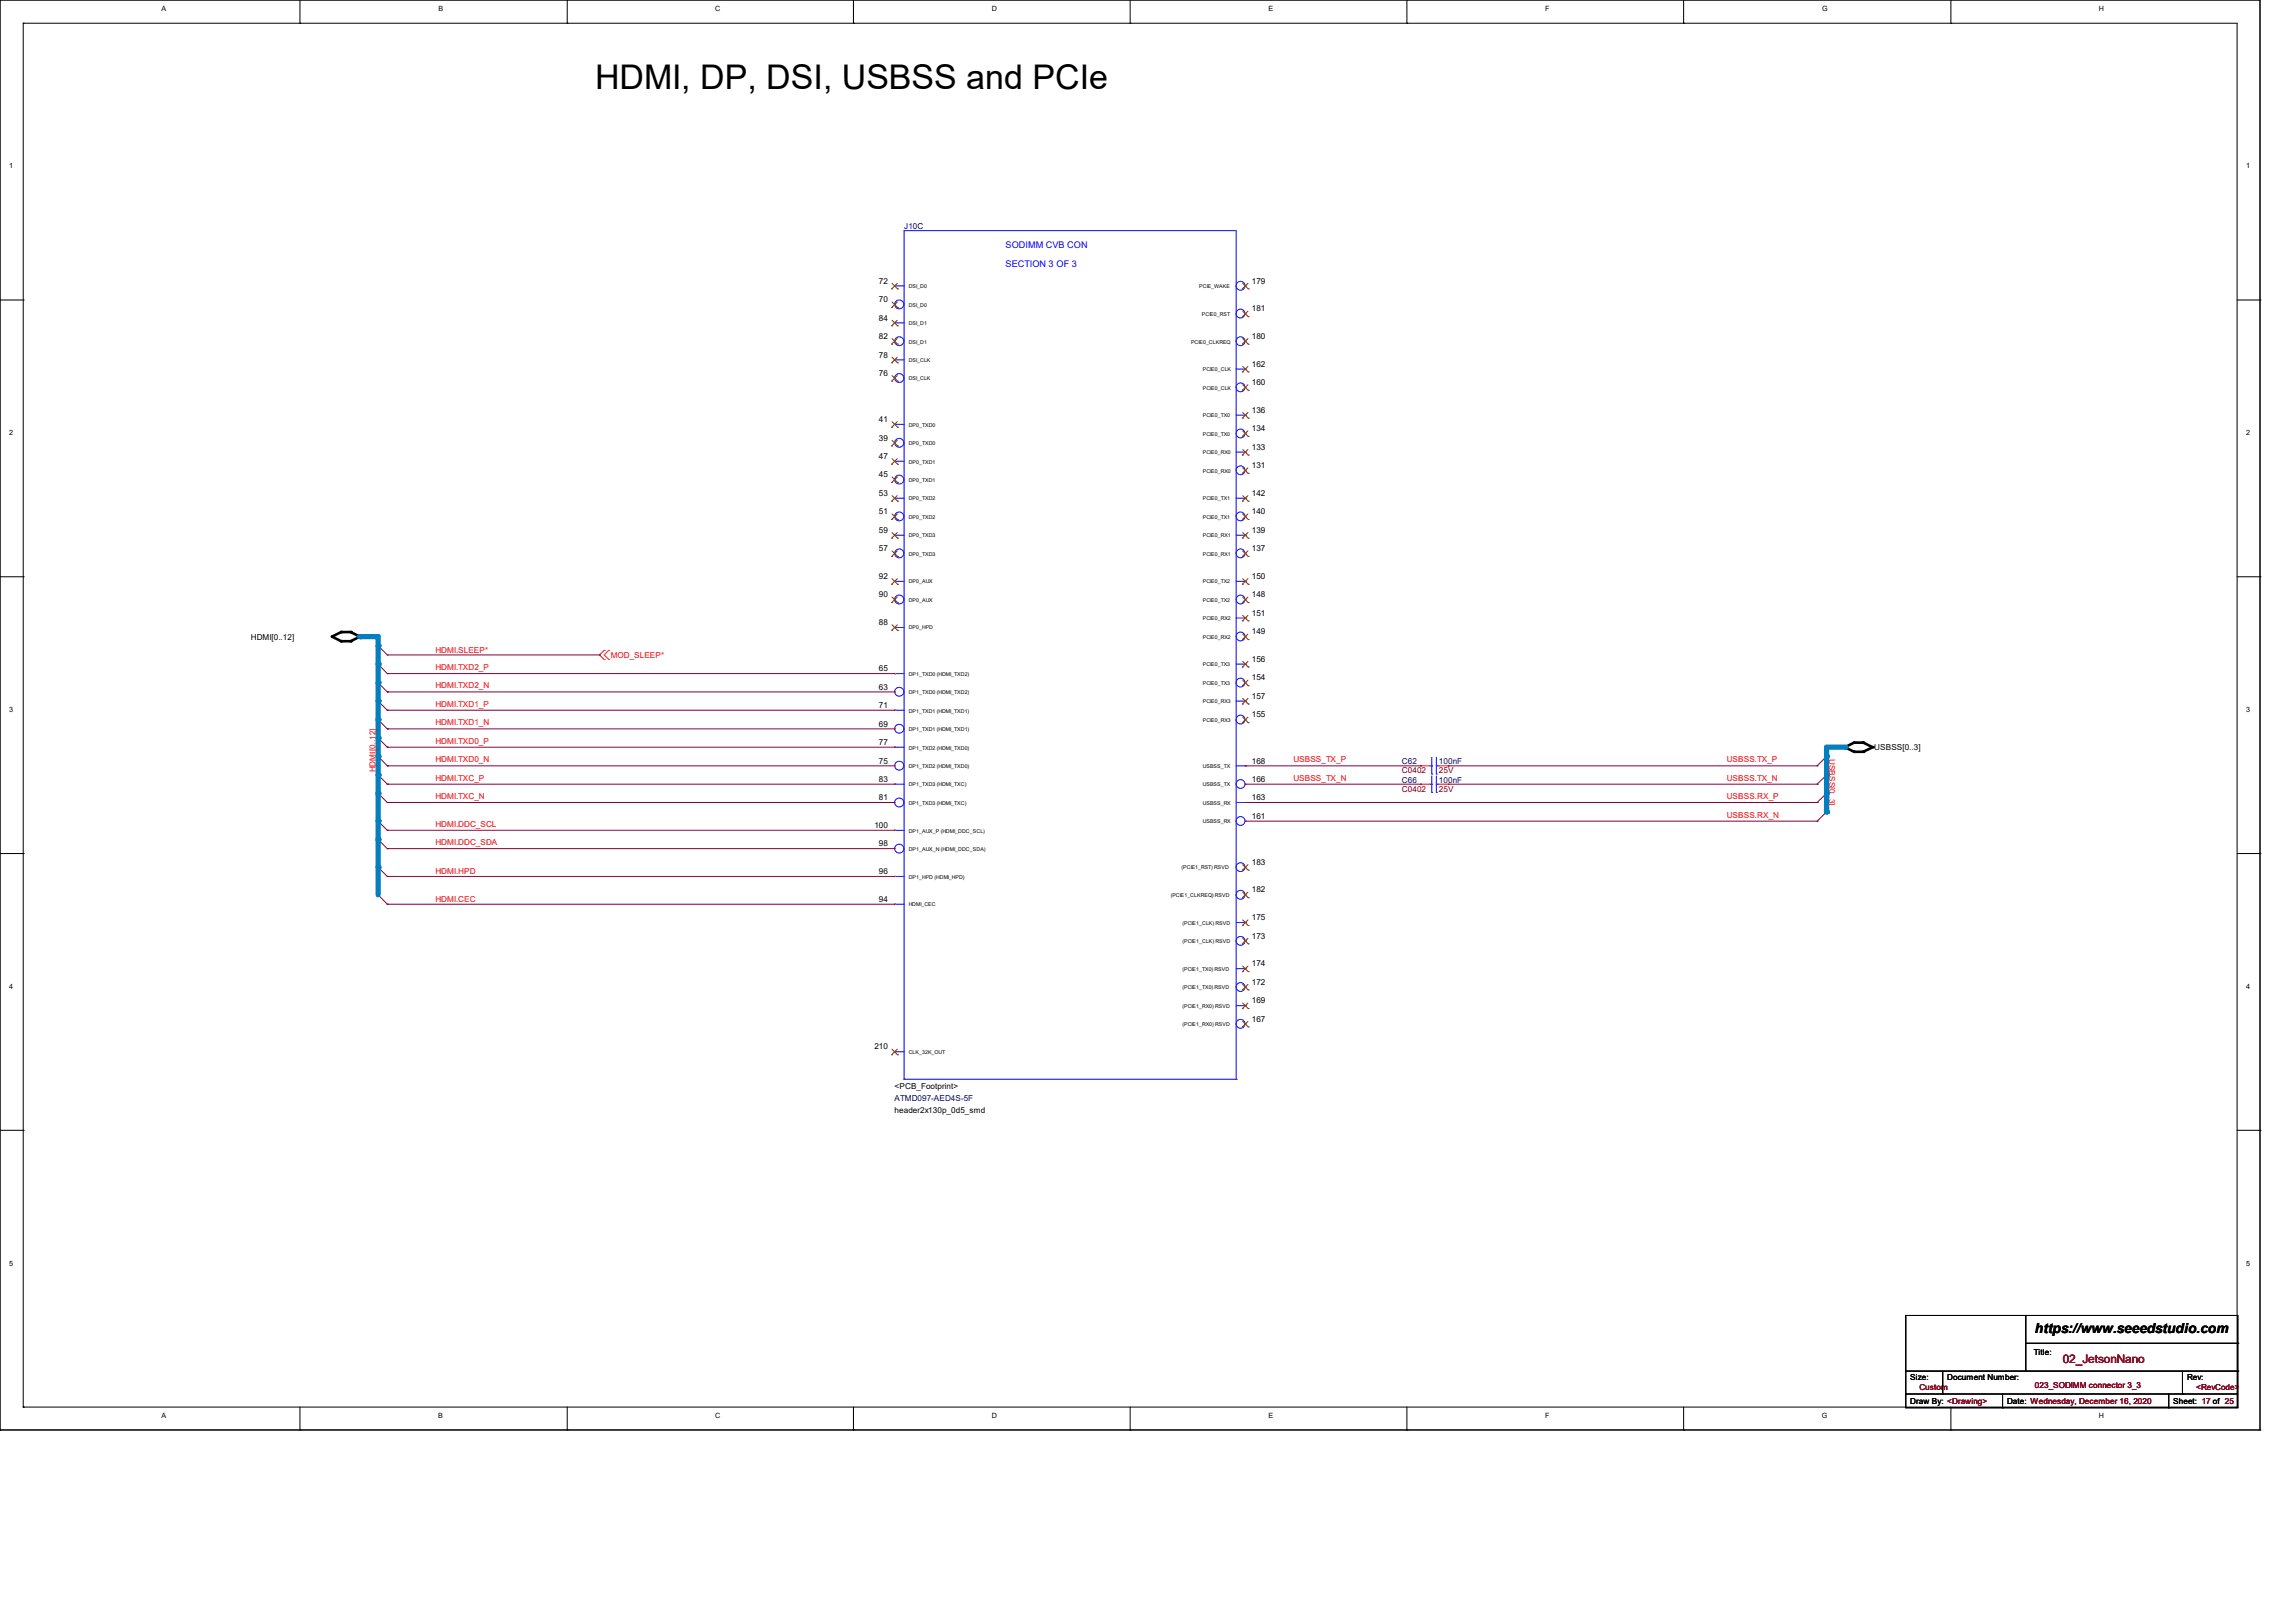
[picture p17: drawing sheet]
<svg xmlns="http://www.w3.org/2000/svg" width="297mm" height="210mm" viewBox="0 0 297 210" stroke-linecap="round" stroke-linejoin="round" font-family="sans-serif">
<defs><g id="words">
<text font-size="4.4" x="77" y="11.5">HDMI, DP, DSI, USBSS and PCIe</text>
<text font-size="1.8" x="263.4" y="172.6">https://www.seeedstudio.com</text>
<text font-size="1.5" fill="#800000" x="267" y="176.4">02_JetsonNano</text>
<g font-size="1.2" fill="#00f">
<text x="130.1" y="34.5">SECTION 3 OF 3</text>
<text x="130.1" y="32.1">SODIMM CVB CON</text>
</g>
<g font-size="1.1" fill="#000080">
<text x="117" y="29.6">J10C</text>
<text x="181.4" y="98.8">C62</text>
<text x="181.4" y="101.3">C66</text>
<text x="186.2" y="98.8">100nF</text>
<text x="186.2" y="101.3">100nF</text>
<text x="115.8" y="142.5">ATMD097-AED4S-5F</text>
</g>
<g font-size="1.1">
<text x="113.7" y="39.1">70</text>
<text x="113.7" y="36.7">72</text>
<text x="113.7" y="41.5">84</text>
<text x="162" y="36.7">179</text>
<text x="162" y="40.3">181</text>
<text x="113.7" y="46.3">78</text>
<text x="113.7" y="43.9">82</text>
<text x="162" y="47.5">162</text>
<text x="162" y="43.9">180</text>
<text x="113.7" y="48.6">76</text>
<text x="162" y="53.4">136</text>
<text x="162" y="49.8">160</text>
<text x="113.7" y="57">39</text>
<text x="113.7" y="54.6">41</text>
<text x="113.7" y="59.4">47</text>
<text x="162" y="58.2">133</text>
<text x="162" y="55.8">134</text>
<text x="113.7" y="61.8">45</text>
<text x="113.7" y="64.2">53</text>
<text x="162" y="60.6">131</text>
<text x="162" y="64.2">142</text>
<text x="113.7" y="66.5">51</text>
<text x="113.7" y="71.3">57</text>
<text x="113.7" y="69">59</text>
<text x="162" y="71.3">137</text>
<text x="162" y="69">139</text>
<text x="162" y="66.5">140</text>
<text x="113.7" y="77.3">90</text>
<text x="113.7" y="74.9">92</text>
<text x="162" y="77.3">148</text>
<text x="162" y="74.9">150</text>
<text x="32.5" y="82.8">HDMI[0..12]</text>
<text x="113.7" y="80.9">88</text>
<text x="162" y="82.1">149</text>
<text x="162" y="79.7">151</text>
<text x="113.7" y="89.2">63</text>
<text x="113.7" y="86.9">65</text>
<text x="162" y="88.1">154</text>
<text x="162" y="85.6">156</text>
<text x="113.7" y="94">69</text>
<text x="113.7" y="91.6">71</text>
<text x="162" y="92.8">155</text>
<text x="162" y="90.4">157</text>
<text x="113.7" y="98.8">75</text>
<text x="113.7" y="96.4">77</text>
<text x="113.7" y="101.2">83</text>
<text x="162" y="101.2">166</text>
<text x="162" y="98.8">168</text>
<text x="242.6" y="97.1">USBSS[0..3]</text>
<text x="113.2" y="107.1">100</text>
<text x="113.7" y="103.5">81</text>
<text x="162" y="106">161</text>
<text x="162" y="103.5">163</text>
<text x="113.7" y="113.1">96</text>
<text x="113.7" y="109.5">98</text>
<text x="162" y="111.9">183</text>
<text x="113.7" y="116.7">94</text>
<text x="162" y="119.1">175</text>
<text x="162" y="115.5">182</text>
<text x="162" y="121.5">173</text>
<text x="162" y="125.1">174</text>
<text x="162" y="129.8">169</text>
<text x="162" y="127.4">172</text>
<text x="113.2" y="135.8">210</text>
<text x="162" y="132.2">167</text>
<text x="115.8" y="140.9">&lt;PCB_Footprint&gt;</text>
<text x="115.8" y="144">header2x130p_0d5_smd</text>
<text x="247.2" y="178.6">Size:</text>
<text x="252" y="178.6">Document Number:</text>
<text x="263.2" y="175.4">Title:</text>
<text x="283" y="178.6">Rev:</text>
<text x="247.2" y="181.7">Draw By: &lt;Drawing&gt;</text>
<text x="259.8" y="181.7">Date: Wednesday, December 16, 2020</text>
<text x="281.3" y="181.7">Sheet: 17 of 25</text>
</g>
<g font-size="1.1" fill="#f00">
<text x="56.3" y="89.1">HDMI.TXD2_N</text>
<text x="56.3" y="86.7">HDMI.TXD2_P</text>
<text x="56.3" y="84.5">HDMI.SLEEP*</text>
<text x="79" y="85.1">MOD_SLEEP*</text>
<text x="56.3" y="93.9">HDMI.TXD1_N</text>
<text x="56.3" y="91.4">HDMI.TXD1_P</text>
<text x="48.6" y="99.9" transform="rotate(-90 48.6 99.9)">HDMI[0..12]</text>
<text x="56.3" y="101">HDMI.TXC_P</text>
<text x="56.3" y="98.6">HDMI.TXD0_N</text>
<text x="56.3" y="96.2">HDMI.TXD0_P</text>
<text x="167.4" y="101">USBSS_TX_N</text>
<text x="167.4" y="98.6">USBSS_TX_P</text>
<text x="223.5" y="98.6">USBSS.TX_P</text>
<text x="223.5" y="101">USBSS.TX_N</text>
<text x="236.7" y="98.2" transform="rotate(90 236.7 98.2)">USBSS[0..3]</text>
<text x="56.3" y="107">HDMI.DDC_SCL</text>
<text x="56.3" y="103.4">HDMI.TXC_N</text>
<text x="223.5" y="105.8">USBSS.RX_N</text>
<text x="223.5" y="103.4">USBSS.RX_P</text>
<text x="56.3" y="109.3">HDMI.DDC_SDA</text>
<text x="56.3" y="113.2">HDMI.HPD</text>
<text x="56.3" y="116.8">HDMI.CEC</text>
</g>
<g font-size="1.1" fill="#800000">
<text x="181.4" y="100.1">C0402</text>
<text x="186.2" y="100.1">25V</text>
<text x="181.4" y="102.4">C0402</text>
<text x="186.2" y="102.4">25V</text>
<text x="248.4" y="179.9">Custom</text>
<text x="263.4" y="179.6">023_SODIMM connector 3_3</text>
<text x="284.2" y="179.9">&lt;RevCode&gt;</text>
</g>
<g font-size=".9">
<text x="20.9" y="1.4">A</text>
<text x="56.7" y="1.4">B</text>
<text x="92.5" y="1.4">C</text>
<text x="128.4" y="1.4">D</text>
<text x="164.2" y="1.4">E</text>
<text x="200" y="1.4">F</text>
<text x="235.8" y="1.4">G</text>
<text x="271.6" y="1.4">H</text>
<text x="1.2" y="21.8">1</text>
<text x="290.7" y="21.8">1</text>
<text x="1.2" y="56.3">2</text>
<text x="290.7" y="56.3">2</text>
<text x="1.2" y="92.2">3</text>
<text x="290.7" y="92.2">3</text>
<text x="1.2" y="128">4</text>
<text x="290.7" y="128">4</text>
<text x="1.2" y="163.8">5</text>
<text x="290.7" y="163.8">5</text>
<text x="20.9" y="183.5">A</text>
<text x="56.7" y="183.5">B</text>
<text x="92.5" y="183.5">C</text>
<text x="128.4" y="183.5">D</text>
<text x="164.2" y="183.5">E</text>
<text x="200" y="183.5">F</text>
<text x="235.8" y="183.5">G</text>
<text x="271.6" y="183.5">H</text>
</g>
<g font-size=".7">
<text x="117.6" y="39.7">DSI_D0</text>
<text x="117.6" y="37.3">DSI_D0</text>
<text x="155.2" y="37.3">PCIE_WAKE</text>
<text x="155.5" y="40.9">PCIE0_RST</text>
<text x="117.6" y="46.8">DSI_CLK</text>
<text x="117.6" y="44.4">DSI_D1</text>
<text x="117.6" y="42.1">DSI_D1</text>
<text x="154.1" y="44.4">PCIE0_CLKREQ</text>
<text x="117.6" y="49.2">DSI_CLK</text>
<text x="155.7" y="50.4">PCIE0_CLK</text>
<text x="155.7" y="48">PCIE0_CLK</text>
<text x="117.6" y="57.6">DP0_TXD0</text>
<text x="117.6" y="55.2">DP0_TXD0</text>
<text x="117.6" y="60">DP0_TXD1</text>
<text x="155.7" y="58.8">PCIE0_RX0</text>
<text x="155.7" y="56.4">PCIE0_TX0</text>
<text x="155.7" y="54">PCIE0_TX0</text>
<text x="117.6" y="62.4">DP0_TXD1</text>
<text x="117.6" y="64.7">DP0_TXD2</text>
<text x="155.7" y="61.2">PCIE0_RX0</text>
<text x="155.7" y="64.7">PCIE0_TX1</text>
<text x="117.6" y="67.1">DP0_TXD2</text>
<text x="117.6" y="71.9">DP0_TXD3</text>
<text x="117.6" y="69.5">DP0_TXD3</text>
<text x="155.7" y="71.9">PCIE0_RX1</text>
<text x="155.7" y="69.5">PCIE0_RX1</text>
<text x="155.7" y="67.1">PCIE0_TX1</text>
<text x="117.6" y="77.9">DP0_AUX</text>
<text x="117.6" y="75.5">DP0_AUX</text>
<text x="155.7" y="77.9">PCIE0_TX2</text>
<text x="155.7" y="75.5">PCIE0_TX2</text>
<text x="117.6" y="81.4">DP0_HPD</text>
<text x="155.7" y="82.6">PCIE0_RX2</text>
<text x="155.7" y="80.3">PCIE0_RX2</text>
<text x="117.6" y="89.8">DP1_TXD0 (HDMI_TXD2)</text>
<text x="117.6" y="87.4">DP1_TXD0 (HDMI_TXD2)</text>
<text x="155.7" y="88.6">PCIE0_TX3</text>
<text x="155.7" y="86.2">PCIE0_TX3</text>
<text x="117.6" y="94.6">DP1_TXD1 (HDMI_TXD1)</text>
<text x="117.6" y="92.2">DP1_TXD1 (HDMI_TXD1)</text>
<text x="155.7" y="93.4">PCIE0_RX3</text>
<text x="155.7" y="91">PCIE0_RX3</text>
<text x="117.6" y="99.4">DP1_TXD2 (HDMI_TXD0)</text>
<text x="117.6" y="97">DP1_TXD2 (HDMI_TXD0)</text>
<text x="117.6" y="101.8">DP1_TXD3 (HDMI_TXC)</text>
<text x="155.7" y="101.8">USBSS_TX</text>
<text x="155.7" y="99.4">USBSS_TX</text>
<text x="117.6" y="104.1">DP1_TXD3 (HDMI_TXC)</text>
<text x="117.6" y="107.7">DP1_AUX_P (HDMI_DDC_SCL)</text>
<text x="155.7" y="106.5">USBSS_RX</text>
<text x="155.7" y="104.1">USBSS_RX</text>
<text x="117.6" y="113.7">DP1_HPD (HDMI_HPD)</text>
<text x="117.6" y="110.1">DP1_AUX_N (HDMI_DDC_SDA)</text>
<text x="152.9" y="112.5">(PCIE1_RST) RSVD</text>
<text x="117.6" y="117.3">HDMI_CEC</text>
<text x="151.5" y="116.1">(PCIE1_CLKREQ) RSVD</text>
<text x="153" y="119.7">(PCIE1_CLK) RSVD</text>
<text x="153" y="122">(PCIE1_CLK) RSVD</text>
<text x="153" y="125.6">(PCIE1_TX0) RSVD</text>
<text x="153" y="130.4">(PCIE1_RX0) RSVD</text>
<text x="153" y="128">(PCIE1_TX0) RSVD</text>
<text x="117.6" y="136.4">CLK_32K_OUT</text>
<text x="153" y="132.8">(PCIE1_RX0) RSVD</text>
</g>
</g></defs>
<g fill="none" stroke="#000" stroke-width=".13">
<path d="M0 0h.1M0 0h292.5v185M0 0v185M3 3h.1M3 3h286.5v179.1M3 3v179.1M38.8 3h.1M38.8 0v3M73.4 3h.1M73.4 0v3M110.4 3h.1M110.4 0v3"/>
<path d="M146.3 3h.1M146.3 0v3M182.1 3h.1M182.1 0v3M217.9 3h.1M217.9 0v3M252.5 3h.1M252.5 0v3M0 38.8h3M3 38.8h.1M289.5 38.8h3M292.5 38.8h.1"/>
<path d="M0 74.6h3M3 74.6h.1M289.5 74.6h3M292.5 74.6h.1M0 110.4h3M3 110.4h.1M289.5 110.4h3M292.5 110.4h.1M0 146.3h3M3 146.3h.1M289.5 146.3h3M292.5 146.3h.1"/>
<path d="M246.6 170.2h43v12h-43zM246.6 177.4h43M251.4 177.4v3M262.2 170.2h.1M262.2 170.2v7.2M262.2 173.8h27.4M282.4 177.4v3M289.6 177.4h.1M289.6 173.8h.1M0 185h.1M0 185h292.5M3 182.1h.1"/>
<path d="M3 182.1h286.5M38.8 185h.1M38.8 182.1v2.9M73.4 185h.1M73.4 182.1v2.9M110.4 185h.1M110.4 182.1v2.9M146.3 185h.1M146.3 182.1v2.9M182.1 185h.1M182.1 182.1v2.9M217.9 185h.1"/>
<path d="M217.9 182.1v2.9M246.6 180.4h.1M246.6 180.4h43M251.4 180.4h.1M252.5 185h.1M252.5 182.1v2.9M259.2 182.2h.1M259.2 180.4v1.8M280.7 182.2h.1M280.7 180.4v1.8M282.4 180.4h.1M289.5 182.1h.1"/>
<path d="M292.5 185h.1"/>
</g>
<path d="M43 82.4l1.2-.6h1.2l1.2 .6-1.2 .6h-1.2zM238.8 96.7l1.1-.6h1.2l1.3 .6-1.3 .6h-1.2z" fill="none" stroke="#000" stroke-width=".34"/>
<g fill="#000">
<circle cx="43" cy="82.4" r=".17"/>
<circle cx="44.2" cy="81.8" r=".17"/>
<circle cx="44.2" cy="83" r=".17"/>
<circle cx="45.4" cy="81.8" r=".17"/>
<circle cx="45.4" cy="83" r=".17"/>
<circle cx="46.6" cy="82.4" r=".17"/>
<circle cx="238.8" cy="96.7" r=".17"/>
<circle cx="239.9" cy="96.1" r=".17"/>
<circle cx="239.9" cy="97.3" r=".17"/>
<circle cx="241.1" cy="97.3" r=".17"/>
<circle cx="241.1" cy="96.1" r=".17"/>
<circle cx="242.4" cy="96.7" r=".17"/>
</g>
<g fill="none" stroke="#f00" stroke-width=".13">
<path d="M115.8 39.4h.1M115.8 37h.1M161.2 37h.1M115.8 57.3h.1M115.8 54.9h.1M115.8 59.7h.1M115.8 48.9h.1M115.8 46.6h.1M115.8 44.2h.1M115.8 41.8h.1M161.2 58.5h.1M161.2 56.1h.1"/>
<path d="M161.2 53.7h.1M161.2 50.1h.1M161.2 47.8h.1M161.2 44.2h.1M161.2 40.6h.1M115.8 62.1h.1M115.8 66.8h.1M115.8 64.5h.1M115.8 71.6h.1M115.8 69.3h.1M115.8 77.6h.1M115.8 75.2h.1"/>
<path d="M161.2 60.9h.1M161.2 71.6h.1M161.2 69.3h.1M161.2 66.8h.1M161.2 64.5h.1M161.2 77.6h.1M161.2 75.2h.1M161.2 80h.1M78.2 84.2h.1M78.2 85.3h.1M78.2 84.2l-.6 .6 .6 .5M78.8 85.3h.1"/>
<path d="M78.8 84.2h.1M78.8 84.2l-.6 .6 .6 .5M115.8 89.5h.1M115.8 87.2h.1M115.8 94.3h.1M115.8 91.9h.1M115.8 99.1h.1M115.8 96.7h.1M115.8 81.2h.1M161.2 82.4h.1M161.2 88.3h.1M161.2 93.1h.1"/>
<path d="M161.2 85.9h.1M161.2 90.7h.1M161.2 99.1h.1M183.9 99.1h.1M183.9 99.1h1.1M186.2 99.1h1.2M187.4 99.1h.1M115.8 103.8h.1M115.8 101.5h.1M115.8 117h.1M115.8 113.4h.1M115.8 109.8h.1"/>
<path d="M115.8 107.4h.1M161.2 106.3h.1M161.2 103.8h.1M161.2 101.5h.1M161.2 119.4h.1M161.2 115.8h.1M161.2 112.2h.1M183.9 101.5h.1M183.9 101.5h1.1M186.2 101.5h1.2M187.4 101.5h.1M115.8 136.1h.1"/>
<path d="M161.2 132.5h.1M161.2 130.1h.1M161.2 127.7h.1M161.2 121.8h.1M161.2 125.3h.1"/>
</g>
<g fill="none" stroke="#800040" stroke-width=".13">
<path d="M48.9 85.9l1.2 1.3M48.9 88.3l1.2 1.2M48.9 90.7l1.2 1.2M48.9 93.1l1.2 1.2M48.9 95.5l1.2 1.2M48.9 97.9l1.2 1.2M48.9 83.6l1.2 1.2M50.1 87.2h.1M50.1 89.5h.1M50.1 91.9h.1M50.1 94.3h.1M50.1 96.7h.1"/>
<path d="M50.1 99.1h.1M50.1 84.8h.1M50.1 99.1h65.7M50.1 96.7h65.7M50.1 94.3h65.7M50.1 91.9h65.7M50.1 89.5h65.7M50.1 87.2h65.7M161.2 99.1h22.7M183.9 99.1h.1M235.2 99.1h.1M236.4 97.9l-1.2 1.2"/>
<path d="M48.9 100.3l1.2 1.2M48.9 102.7l1.2 1.1M48.9 106.3l1.2 1.1M48.9 108.6l1.2 1.2M48.9 112.2l1.2 1.2M48.9 115.8l1.2 1.2M50.1 101.5h.1M50.1 103.8h.1M50.1 107.4h.1M50.1 109.8h.1M50.1 113.4h.1M50.1 117h.1"/>
<path d="M50.1 117h65.7M50.1 107.4h65.7M50.1 109.8h65.7M50.1 113.4h65.7M50.1 103.8h65.7M50.1 101.5h65.7M161.2 103.8h74M161.2 101.5h22.7M161.2 106.3h74M183.9 101.5h.1M235.2 101.5h.1M235.2 103.8h.1"/>
<path d="M235.2 106.3h.1M236.4 100.3l-1.2 1.2M236.4 102.7l-1.2 1.1M236.4 105.1l-1.2 1.2"/>
</g>
<g fill="none" stroke="#00f" stroke-width=".13">
<path d="M115.8 37h.1M115.8 37h1.2M117 29.8h.1M117 29.8h43v109.9M117 29.8v109.9M115.8 46.6h.1M115.8 41.8h.1M115.8 54.9h.1M115.8 59.7h.1M115.8 46.6h1.2M115.8 41.8h1.2M115.8 54.9h1.2"/>
<path d="M115.8 59.7h1.2M160 58.5h1.2M160 53.7h1.2M160 47.8h1.2M161.2 58.5h.1M161.2 53.7h.1M161.2 47.8h.1M115.8 75.2h.1M115.8 69.3h.1M115.8 64.5h.1M115.8 75.2h1.2M115.8 69.3h1.2"/>
<path d="M115.8 64.5h1.2M160 80h1.2M160 75.2h1.2M160 69.3h1.2M160 64.5h1.2M161.2 80h.1M161.2 75.2h.1M161.2 69.3h.1M161.2 64.5h.1M115.8 87.2h.1M115.8 96.7h.1M115.8 91.9h.1"/>
<path d="M115.8 81.2h.1M115.8 87.2h1.2M115.8 96.7h1.2M115.8 91.9h1.2M115.8 81.2h1.2M160 90.7h1.2M160 85.9h1.2M160 99.1h1.2M161.2 90.7h.1M161.2 85.9h.1M161.2 99.1h.1M185 99.1h.3"/>
<path d="M185.3 99.1h.1M185.3 98v2.2M185.9 99.1h.1M185.9 99.1h.3M185.9 98v2.2M115.8 117h.1M115.8 107.4h.1M115.8 101.5h.1M115.8 113.4h.1M115.8 117h1.2M115.8 107.4h1.2M115.8 101.5h1.2"/>
<path d="M115.8 113.4h1.2M160 103.8h1.2M160 119.4h1.2M161.2 103.8h.1M161.2 119.4h.1M185 101.5h.3M185.3 100.2h.1M185.3 102.5h.1M185.3 101.5h.1M185.3 100.4v2.1M185.9 100.2h.1M185.9 102.5h.1"/>
<path d="M185.9 101.5h.1M185.9 101.5h.3M185.9 100.4v2.1M115.8 136.1h.1M115.8 136.1h1.2M117 139.7h.1M117 139.7h43M160 139.7h.1M160 130.1h1.2M160 125.3h1.2M161.2 130.1h.1M161.2 125.3h.1"/>
<circle cx="116.4" cy="39.4" r=".58"/>
<circle cx="160.5" cy="37" r=".57"/>
<circle cx="116.4" cy="48.9" r=".58"/>
<circle cx="116.4" cy="57.3" r=".58"/>
<circle cx="116.4" cy="44.2" r=".58"/>
<circle cx="160.5" cy="56.1" r=".57"/>
<circle cx="160.5" cy="40.6" r=".57"/>
<circle cx="160.5" cy="50.1" r=".57"/>
<circle cx="160.5" cy="44.2" r=".57"/>
<circle cx="116.4" cy="71.6" r=".58"/>
<circle cx="116.4" cy="77.6" r=".58"/>
<circle cx="116.4" cy="62.1" r=".58"/>
<circle cx="116.4" cy="66.8" r=".58"/>
<circle cx="160.5" cy="66.8" r=".57"/>
<circle cx="160.5" cy="71.6" r=".57"/>
<circle cx="160.5" cy="77.6" r=".57"/>
<circle cx="160.5" cy="60.9" r=".57"/>
<circle cx="116.4" cy="94.3" r=".58"/>
<circle cx="116.4" cy="99.1" r=".58"/>
<circle cx="116.4" cy="89.5" r=".58"/>
<circle cx="160.5" cy="82.4" r=".57"/>
<circle cx="160.5" cy="93.1" r=".57"/>
<circle cx="160.5" cy="88.3" r=".57"/>
<circle cx="116.4" cy="103.8" r=".58"/>
<circle cx="116.4" cy="109.8" r=".58"/>
<circle cx="160.5" cy="115.8" r=".57"/>
<circle cx="160.5" cy="112.2" r=".57"/>
<circle cx="160.5" cy="106.2" r=".57"/>
<circle cx="160.5" cy="101.5" r=".57"/>
<circle cx="160.5" cy="132.5" r=".57"/>
<circle cx="160.5" cy="127.7" r=".57"/>
<circle cx="160.5" cy="121.8" r=".57"/>
</g>
<g fill="none" stroke="#804000" stroke-width=".13">
<path d="M115.4 39.8h.1M115.4 37.4h.1M115.4 39.1l.8 .7M115.4 36.7l.8 .7M116.1 39.1l-.7 .7M116.1 36.7l-.7 .7M116.2 39.8h.1M116.2 37.4h.1M160.8 37.4h.1M160.8 36.7l.7 .7M161.5 36.7l-.7 .7M161.5 37.4h.1"/>
<path d="M115.4 57.7h.1M115.4 55.3h.1M115.4 49.3h.1M115.4 46.9h.1M115.4 44.5h.1M115.4 42.2h.1M115.4 57l.8 .7M115.4 54.6l.8 .7M115.4 59.4l.8 .7M115.4 48.6l.8 .7M115.4 46.2l.8 .7M115.4 43.8l.8 .7"/>
<path d="M115.4 41.4l.8 .8M116.1 57l-.7 .7M116.1 54.6l-.7 .7M116.1 59.4l-.7 .7M116.1 48.6l-.7 .7M116.1 46.2l-.7 .7M116.1 43.8l-.7 .7M116.1 41.4l-.7 .8M116.2 57.7h.1M116.2 55.3h.1M116.2 49.3h.1M116.2 46.9h.1"/>
<path d="M116.2 44.5h.1M116.2 42.2h.1M160.8 58.9h.1M160.8 56.5h.1M160.8 54.1h.1M160.8 50.5h.1M160.8 48.1h.1M160.8 44.5h.1M160.8 41h.1M160.8 58.2l.7 .7M160.8 55.8l.7 .7M160.8 53.4l.7 .7"/>
<path d="M160.8 49.8l.7 .7M160.8 47.4l.7 .7M160.8 43.8l.7 .7M160.8 40.3l.7 .7M161.5 58.2l-.7 .7M161.5 55.8l-.7 .7M161.5 53.4l-.7 .7M161.5 49.8l-.7 .7M161.5 47.4l-.7 .7M161.5 43.8l-.7 .7M161.5 40.3l-.7 .7M161.5 58.9h.1"/>
<path d="M161.5 56.5h.1M161.5 54.1h.1M161.5 50.5h.1M161.5 48.1h.1M161.5 44.5h.1M161.5 41h.1M115.4 62.4h.1M115.4 60.1h.1M115.4 67.2h.1M115.4 64.9h.1M115.4 72h.1M115.4 69.6h.1"/>
<path d="M115.4 78h.1M115.4 75.6h.1M115.4 61.7l.8 .7M115.4 66.5l.8 .7M115.4 64.1l.8 .8M115.4 71.3l.8 .7M115.4 68.9l.8 .7M115.4 77.3l.8 .7M115.4 74.9l.8 .7M116.1 61.7l-.7 .7M116.1 66.5l-.7 .7M116.1 64.1l-.7 .8"/>
<path d="M116.1 71.3l-.7 .7M116.1 68.9l-.7 .7M116.1 77.3l-.7 .7M116.1 74.9l-.7 .7M116.2 62.4h.1M116.2 60.1h.1M116.2 67.2h.1M116.2 64.9h.1M116.2 72h.1M116.2 69.6h.1M116.2 78h.1M116.2 75.6h.1"/>
<path d="M160.8 61.3h.1M160.8 72h.1M160.8 69.6h.1M160.8 67.2h.1M160.8 64.9h.1M160.8 78h.1M160.8 75.6h.1M160.8 60.5l.7 .8M160.8 71.3l.7 .7M160.8 68.9l.7 .7M160.8 66.5l.7 .7M160.8 64.1l.7 .8"/>
<path d="M160.8 77.3l.7 .7M160.8 74.9l.7 .7M160.8 79.6l.7 .7M161.5 60.5l-.7 .8M161.5 71.3l-.7 .7M161.5 68.9l-.7 .7M161.5 66.5l-.7 .7M161.5 64.1l-.7 .8M161.5 77.3l-.7 .7M161.5 74.9l-.7 .7M161.5 79.6l-.7 .7M161.5 61.3h.1"/>
<path d="M161.5 72h.1M161.5 69.6h.1M161.5 67.2h.1M161.5 64.9h.1M161.5 78h.1M161.5 75.6h.1M115.4 81.6h.1M115.4 80.9l.8 .7M116.1 80.9l-.7 .7M116.2 81.6h.1M160.8 82.8h.1M160.8 80.3h.1"/>
<path d="M160.8 88.7h.1M160.8 93.5h.1M160.8 86.3h.1M160.8 91.1h.1M160.8 82l.7 .8M160.8 88l.7 .7M160.8 92.8l.7 .7M160.8 85.6l.7 .7M160.8 90.4l.7 .7M161.5 82l-.7 .8M161.5 88l-.7 .7M161.5 92.8l-.7 .7"/>
<path d="M161.5 85.6l-.7 .7M161.5 90.4l-.7 .7M161.5 82.8h.1M161.5 80.3h.1M161.5 88.7h.1M161.5 93.5h.1M161.5 86.3h.1M161.5 91.1h.1M160.8 119.8h.1M160.8 116.2h.1M160.8 112.6h.1M160.8 119l.7 .8"/>
<path d="M160.8 115.4l.7 .8M160.8 111.9l.7 .7M161.5 119l-.7 .8M161.5 115.4l-.7 .8M161.5 111.9l-.7 .7M161.5 119.8h.1M161.5 116.2h.1M161.5 112.6h.1M115.4 136.5h.1M115.4 135.8l.8 .7M116.1 135.8l-.7 .7M116.2 136.5h.1"/>
<path d="M160.8 132.9h.1M160.8 130.5h.1M160.8 128.1h.1M160.8 122.1h.1M160.8 125.7h.1M160.8 132.2l.7 .7M160.8 129.8l.7 .7M160.8 127.4l.7 .7M160.8 121.4l.7 .7M160.8 125l.7 .7M161.5 132.2l-.7 .7M161.5 129.8l-.7 .7"/>
<path d="M161.5 127.4l-.7 .7M161.5 121.4l-.7 .7M161.5 125l-.7 .7M161.5 132.9h.1M161.5 130.5h.1M161.5 128.1h.1M161.5 122.1h.1M161.5 125.7h.1"/>
</g>
<path d="M236.4 96.7v1.2" fill="none" stroke="#0080c0" stroke-width=".68"/>
<circle cx="236.4" cy="97.9" r=".34" fill="#0080c0"/>
<path d="M236.4 96.7h2.4" fill="none" stroke="#0080c0" stroke-width=".68"/>
<circle cx="238.8" cy="96.7" r=".34" fill="#0080c0"/>
<path d="M236.4 97.9v2.4" fill="none" stroke="#0080c0" stroke-width=".68"/>
<circle cx="236.4" cy="100.3" r=".34" fill="#0080c0"/>
<path d="M236.4 100.3v2.4" fill="none" stroke="#0080c0" stroke-width=".68"/>
<circle cx="236.4" cy="102.7" r=".34" fill="#0080c0"/>
<path d="M236.4 102.7v2.4" fill="none" stroke="#0080c0" stroke-width=".68"/>
<circle cx="236.4" cy="105.1" r=".34" fill="#0080c0"/>
<path d="M48.9 82.4v1.2" fill="none" stroke="#0080c0" stroke-width=".68"/>
<circle cx="48.9" cy="83.6" r=".34" fill="#0080c0"/>
<path d="M46.6 82.4h2.3" fill="none" stroke="#0080c0" stroke-width=".68"/>
<circle cx="46.6" cy="82.4" r=".34" fill="#0080c0"/>
<path d="M48.9 85.9v2.4" fill="none" stroke="#0080c0" stroke-width=".68"/>
<circle cx="48.9" cy="85.9" r=".34" fill="#0080c0"/>
<path d="M48.9 88.3v2.4" fill="none" stroke="#0080c0" stroke-width=".68"/>
<circle cx="48.9" cy="88.3" r=".34" fill="#0080c0"/>
<path d="M48.9 90.7v2.4" fill="none" stroke="#0080c0" stroke-width=".68"/>
<circle cx="48.9" cy="90.7" r=".34" fill="#0080c0"/>
<path d="M48.9 93.1v2.4" fill="none" stroke="#0080c0" stroke-width=".68"/>
<circle cx="48.9" cy="93.1" r=".34" fill="#0080c0"/>
<path d="M48.9 95.5v2.4" fill="none" stroke="#0080c0" stroke-width=".68"/>
<circle cx="48.9" cy="95.5" r=".34" fill="#0080c0"/>
<path d="M48.9 97.9v2.4" fill="none" stroke="#0080c0" stroke-width=".68"/>
<circle cx="48.9" cy="97.9" r=".34" fill="#0080c0"/>
<path d="M48.9 100.3v2.4" fill="none" stroke="#0080c0" stroke-width=".68"/>
<circle cx="48.9" cy="100.3" r=".34" fill="#0080c0"/>
<path d="M48.9 102.7v3.6" fill="none" stroke="#0080c0" stroke-width=".68"/>
<circle cx="48.9" cy="102.7" r=".34" fill="#0080c0"/>
<path d="M48.9 106.3v2.3" fill="none" stroke="#0080c0" stroke-width=".68"/>
<circle cx="48.9" cy="106.3" r=".34" fill="#0080c0"/>
<path d="M48.9 108.6v3.6" fill="none" stroke="#0080c0" stroke-width=".68"/>
<circle cx="48.9" cy="108.6" r=".34" fill="#0080c0"/>
<path d="M48.9 112.2v3.6" fill="none" stroke="#0080c0" stroke-width=".68"/>
<circle cx="48.9" cy="112.2" r=".34" fill="#0080c0"/>
<path d="M50.1 84.8h27.5M77.6 84.8h.1" fill="none" stroke="#800040" stroke-width=".13"/>
<path d="M48.9 83.6v2.3" fill="none" stroke="#0080c0" stroke-width=".68"/>
<circle cx="48.9" cy="85.9" r=".34" fill="#0080c0"/>
<path d="M187.4 99.1h.1M187.4 99.1h47.8M187.4 101.5h47.8M235.2 101.5h.1" fill="none" stroke="#800040" stroke-width=".13"/>
<use href="#words"/>
</svg>
